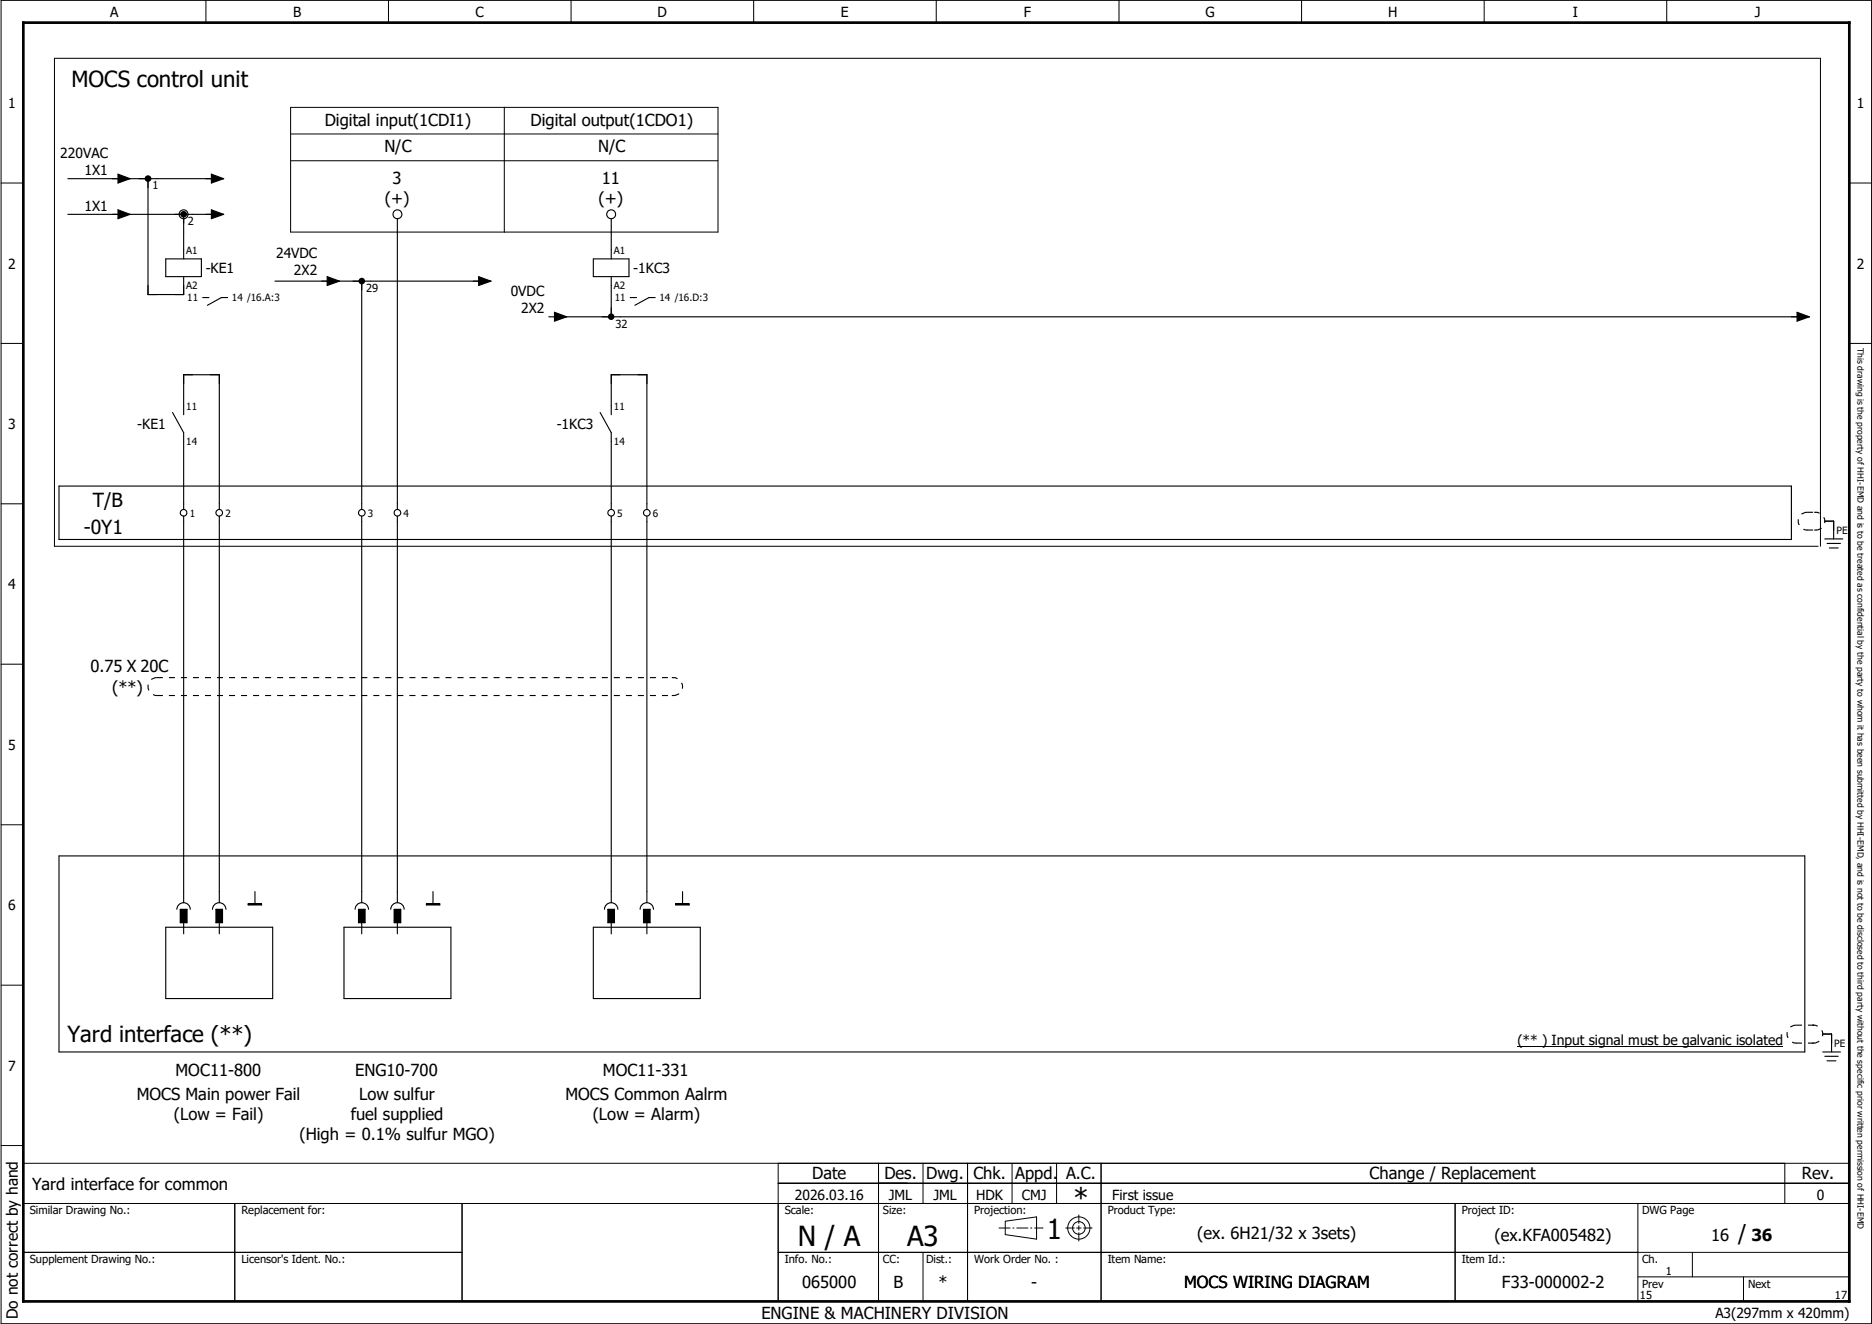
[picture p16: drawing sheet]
<svg xmlns="http://www.w3.org/2000/svg" width="420mm" height="297mm" viewBox="0 0 420 297" stroke-linecap="round" stroke-linejoin="round" font-family="sans-serif">
<defs><g id="words">
<g font-size="6.2">
<text x="240.9" y="270.9">*</text>
<text x="179.1" y="279.4">N / A</text>
<text x="203.6" y="279.4">A3</text>
<text x="234.9" y="278">1</text>
</g>
<g font-size="5">
<text x="16.1" y="19.6">MOCS control unit</text>
<text x="15.2" y="233.8">Yard interface (**)</text>
<text x="390.1" y="278.5">/</text>
</g>
<g font-size="4.3">
<text x="20.8" y="113.7">T/B</text>
<text x="18.8" y="119.8">-0Y1</text>
</g>
<g font-size="3.7">
<text x="72.9" y="28.4">Digital input(1CDI1)</text>
<text x="119.1" y="28.4">Digital output(1CDO1)</text>
<text x="86.3" y="34.2">N/C</text>
<text x="134.3" y="34.2">N/C</text>
<text x="88.1" y="41.2">3</text>
<text x="135.1" y="41.2">11</text>
<text x="86.3" y="45.8">(+)</text>
<text x="134.3" y="45.8">(+)</text>
<text x="20.3" y="150.7">0.75 X 20C</text>
<text x="25.2" y="155.4">(**)</text>
<text x="39.4" y="241.4">MOC11-800</text>
<text x="79.7" y="241.4">ENG10-700</text>
<text x="135.3" y="241.4">MOC11-331</text>
<text x="30.7" y="246.9">MOCS Main power Fail</text>
<text x="39" y="251.4">(Low = Fail)</text>
<text x="78.7" y="251.4">fuel supplied</text>
<text x="80.6" y="246.9">Low sulfur</text>
<text x="126.9" y="246.9">MOCS Common Aalrm</text>
<text x="133" y="251.4">(Low = Alarm)</text>
<text x="67.2" y="255.9">(High = 0.1% sulfur MGO)</text>
<text x="7.2" y="267">Yard interface for common</text>
<text x="182.3" y="264.5">Date</text>
<text x="198.5" y="264.5">Des. Dwg. Chk. Appd. A.C.</text>
<text x="307.4" y="264.5">Change / Replacement</text>
<text x="404.4" y="264.5">Rev.</text>
<text x="268.7" y="278">(ex. 6H21/32 x 3sets)</text>
<text x="335.4" y="278.5">(ex.KFA005482)</text>
<text x="384" y="278.5">16</text>
<text x="393.1" y="278.5">36</text>
<text x="180" y="288.9">065000</text>
<text x="200.5" y="288.9">B</text>
<text x="210.6" y="288.9">*</text>
<text x="231.5" y="288.9">-</text>
<text x="265.8" y="288.9">MOCS WIRING DIAGRAM</text>
<text x="337.1" y="288.9">F33-000002-2</text>
<text x="170.9" y="296">ENGINE &amp; MACHINERY DIVISION</text>
</g>
<text font-size="3.5" x="4" y="296" transform="rotate(-90 4 296)">Do not correct by hand</text>
<g font-size="3.1">
<text x="24.8" y="3.8">A</text>
<text x="65.8" y="3.8">B</text>
<text x="106.8" y="3.8">C</text>
<text x="147.6" y="3.8">D</text>
<text x="188.8" y="3.8">E</text>
<text x="229.8" y="3.8">F</text>
<text x="270.5" y="3.8">G</text>
<text x="311.6" y="3.8">H</text>
<text x="353" y="3.8">I</text>
<text x="393.9" y="3.8">J</text>
<text x="1.9" y="24.3">1</text>
<text x="416.7" y="24.3">1</text>
<text x="13.5" y="35.4">220VAC</text>
<text x="19" y="39.2">1X1</text>
<text x="19" y="47.3">1X1</text>
<text x="62" y="57.9">24VDC</text>
<text x="1.9" y="60.3">2</text>
<text x="46.2" y="61.3">-KE1</text>
<text x="66" y="61.6">2X2</text>
<text x="142.1" y="61.3">-1KC3</text>
<text x="416.7" y="60.3">2</text>
<text x="114.6" y="66.4">0VDC</text>
<text x="117" y="70.1">2X2</text>
<text x="1.9" y="96.3">3</text>
<text x="30.8" y="96.3">-KE1</text>
<text x="125" y="96.3">-1KC3</text>
<text x="1.9" y="132.2">4</text>
<text x="1.9" y="168.2">5</text>
<text x="1.9" y="204.2">6</text>
<text x="340.6" y="234.4">(** ) Input signal must be galvanic isolated</text>
<text x="1.9" y="240.2">7</text>
<text x="178.4" y="269.2">2026.03.16</text>
<text x="199.5" y="269.2">JML</text>
<text x="209.5" y="269.2">JML</text>
<text x="219.1" y="269.2">HDK</text>
<text x="229.4" y="269.2">CMJ</text>
<text x="249.6" y="269.2">First issue</text>
<text x="407.7" y="269.2">0</text>
<text x="385" y="295.7">A3(297mm x 420mm)</text>
</g>
<g font-size="2.5">
<text x="34.2" y="42.5">1</text>
<text x="42.2" y="50.5">2</text>
<text x="82.2" y="65.5">29</text>
<text x="138.2" y="73.5">32</text>
<text x="6.7" y="272.5">Similar Drawing No.:</text>
<text x="54.2" y="272.5">Replacement for:</text>
<text x="176.1" y="272.5">Scale:</text>
<text x="198.2" y="272.5">Size:</text>
<text x="218.6" y="272.5">Projection:</text>
<text x="248.6" y="272.5">Product Type:</text>
<text x="328.1" y="272.5">Project ID:</text>
<text x="368.6" y="272.5">DWG Page</text>
<text x="6.7" y="283.5">Supplement Drawing No.:</text>
<text x="54.2" y="283.5">Licensor's Ident. No.:</text>
<text x="176.1" y="283.5">Info. No.:</text>
<text x="198.2" y="283.5">CC:</text>
<text x="207.9" y="283.5">Dist.:</text>
<text x="218.6" y="283.5">Work Order No. :</text>
<text x="248.6" y="283.5">Item Name:</text>
<text x="328.1" y="283.5">Item Id.:</text>
<text x="368.6" y="283.5">Ch.</text>
<text x="373.9" y="286">1</text>
<text x="368.1" y="291.5">15</text>
<text x="368.6" y="289">Prev</text>
<text x="392.3" y="289">Next</text>
<text x="411.9" y="291.5">17</text>
</g>
<g font-size="2.2">
<text x="41.8" y="56.9">A1</text>
<text x="137.8" y="56.9">A1</text>
<text x="41.8" y="64.9">A2</text>
<text x="137.8" y="64.9">A2</text>
<text x="42" y="67.6">11</text>
<text x="52.1" y="67.6">14 /16.A:3</text>
<text x="138" y="67.6">11</text>
<text x="148" y="67.6">14 /16.D:3</text>
<text x="41.8" y="91.9">11</text>
<text x="137.8" y="91.9">11</text>
<text x="41.8" y="99.9">14</text>
<text x="137.8" y="99.9">14</text>
<text x="42.6" y="115.9">1</text>
<text x="50.6" y="115.9">2</text>
<text x="82.6" y="115.9">3</text>
<text x="90.6" y="115.9">4</text>
<text x="138.5" y="115.9">5</text>
<text x="146.5" y="115.9">6</text>
<text x="412.2" y="119.8">PE</text>
<text x="411.7" y="234.9">PE</text>
</g>
<text font-size="1.9" x="416.9" y="78" transform="rotate(90 416.9 78)">This drawing is the property of HHI-EMD and is to be treated as confidential by the party to whom it has been submitted by HHI-EMD, and is not to be disclosed to third party without the specific prior written permission of HHI-EMD</text>
</g></defs>
<path d="M297.3 0l-297.1 297.1M.2 226.9l99.2 70.1M.1 286.9l10.2 10.2" fill="none" stroke="#fff" stroke-width=".22"/>
<g fill="none" stroke="#000" stroke-width=".22">
<path d="M.2 .1h419.9v296.9h-419.9zM46.2 .1v5M87.2 .1v5M128.2 .1v5M169.2 .1v5M210.1 .1v5M251.2 .1v5M292.1 .1v5M333.1 .1v5M374.1 .1v5M65.2 30.1h96M65.2 36.1h96"/>
<path d="M65.2 24.1h96v28h-96zM113.2 24.1v28M.2 41.1h5M415.1 41.1h5M.2 77h5M415.1 77h5M.2 113h5M408.1 122.6h-395.9v-109.5h396.4v109.5M.2 149h5M.2 185h5M.2 221h5M340.6 234.7h59.6"/>
<path d="M.2 257h5M5.2 261h409.9M52.7 270v22M103.7 270v22M174.7 261v31M174.7 265.5h240.4M197.2 261v31M207.2 261v9M217.2 261v31M225.6 274l7.1-1v5l-7.1-1zM227.1 261v9M237.1 261v9"/>
<path d="M241.6 275.5h1M242.1 275v1M247.1 261v31M326.6 270v22M367.6 270v22h-362.4v-22h409.9M400.6 261v9M5.2 281h98.5M174.7 281h240.4M207.2 281v11M367.6 286.5h47.5M379.8 281v5.5M391.3 286.5v5.5"/>
<circle cx="242.1" cy="275.5" r="2.49"/>
<circle cx="242.2" cy="275.5" r="1.42"/>
</g>
<path d="M5.2 5.1h409.9v286.9h-409.9z" fill="none" stroke="#000" stroke-width=".6"/>
<path d="M224.1 275.5h10M239.1 275.5h2.1M242.1 276.5v2M242.1 272.5v2M243.2 275.5h1.9" fill="none" stroke="#000" stroke-width=".22" stroke-dasharray="2.6 .5 .4 .5" stroke-linecap="butt"/>
<g fill="#000">
<path d="M26.5 39.1l2.7 1-2.7 1zM47.4 39.1l2.8 1-2.8 1zM26.5 47.1l2.7 1-2.7 1zM47.4 47.1l2.8 1-2.8 1zM73.4 62.1l2.8 1-2.8 1zM107.4 62.1l2.8 1-2.8 1zM124.4 70.1l2.8 1-2.8 1zM403.3 70.1l2.8 1-2.8 1zM405.5 118.8l.2 .1-.1 .1zM407.2 118.8l.5 .1-.5 .1zM407.2 114.8l.5 .1-.5 .2zM407.5 114.9l.1-.1v.3z"/>
<path d="M35.2 155.9l.1 .1-.1 .2zM150.8 155.9l.5 .1-.5 .2zM150.8 151.9l.5 .1-.5 .1zM151.1 151.9h.1v.2zM403 233.9l.2 .1-.1 .1zM406.7 233.9l.5 .1-.5 .1zM406.7 229.9l.5 .1-.5 .1zM407 229.9h.2v.2zM234 275.4l.2 .1h-.2zM241 275.4l.2 .1h-.2zM242.1 278.3v.3zM242.1 274.3v.2z"/>
<path d="M245 275.4l.2 .1h-.2z"/>
</g>
<g fill="none" stroke="#000" stroke-width=".25">
<path d="M26.5 39.1l2.7 1-2.7 1zM47.4 39.1l2.8 1-2.8 1zM15.2 40.1h35M15.2 48.1h35M26.5 47.1l2.7 1-2.7 1zM33.2 40.1v26h8v-4M37.2 58.1h8v4h-8zM41.2 48.1v10M47.4 47.1l2.8 1-2.8 1zM89.2 49.1v65.2M133.2 58.1h8v4h-8zM137.2 49.1v9"/>
<path d="M45.5 66.8h1.4M51.1 66.8h-1.4l-3.1 1.7M61.7 63.1h48.5M73.4 62.1l2.8 1-2.8 1zM81.2 63.1v51.2M107.4 62.1l2.8 1-2.8 1zM123.2 71.1h1.2M124.4 70.1l2.8 1-2.8 1zM125.2 71.1h280.9M137.2 62.1v9M141.5 66.8h1.4M147.1 66.8h-1.4l-3.2 1.7"/>
<path d="M403.3 70.1l2.8 1-2.8 1zM38.7 92.5l2.5 4.6v17.2M41.2 93v-8.9h8v30.2M134.7 92.5l2.5 4.6v17.2M137.2 93v-8.9h8v30.2M13.2 109.1h388.9v11.9h-388.9zM41.2 115.8v86.7M49.2 115.8v86.7M81.2 115.8v86.7M89.2 115.8v86.7M137.2 115.8v86.7M145.2 115.8v86.7"/>
<path d="M409.6 116.9h2v4M409.6 120.9h4M410.1 121.9h3M410.6 122.9h2M13.2 192h391.9v44h-391.9zM37.2 208h24v16h-24zM39.7 204a1.5 1.5 0 0 1 1.5-1.5 1.5 1.5 0 0 1 1.5 1.5M40.5 204h1.5v3h-1.5zM41.2 207v2.5M47.7 204a1.5 1.5 0 0 1 1.5-1.5 1.5 1.5 0 0 1 1.5 1.5M48.5 204h1.4v3h-1.4zM49.2 207v2.5"/>
<path d="M55.7 202.8h3v.2h-3zM55.7 202.9h3M57.2 200v2.8M77.2 208h24v16h-24zM79.7 204a1.5 1.5 0 0 1 1.5-1.5 1.5 1.5 0 0 1 1.5 1.5M80.5 204h1.4v3h-1.4zM81.2 207v2.5M87.7 204a1.5 1.5 0 0 1 1.5-1.5 1.5 1.5 0 0 1 1.5 1.5M88.5 204h1.4v3h-1.4zM89.2 207v2.5M95.7 202.8h3v.2h-3zM95.7 202.9h3"/>
<path d="M97.2 200v2.8M133.2 208h24v16h-24zM135.7 204a1.5 1.5 0 0 1 1.5-1.5 1.5 1.5 0 0 1 1.5 1.5M136.4 204h1.5v3h-1.5zM137.2 207v2.5M143.7 204a1.5 1.5 0 0 1 1.5-1.5 1.5 1.5 0 0 1 1.5 1.5M144.4 204h1.5v3h-1.5zM145.2 207v2.5M151.7 202.8h3v.2h-3zM151.7 202.9h3M153.2 200v2.8M409.1 232h2v4"/>
<path d="M409.1 236h4M409.6 237h3M410.1 238h2"/>
<circle cx="41.2" cy="48.1" r=".99"/>
<circle cx="89.2" cy="48.1" r="1"/>
<circle cx="137.2" cy="48.1" r=".99"/>
<circle cx="41.2" cy="115" r=".74"/>
<circle cx="49.2" cy="115" r=".74"/>
<circle cx="81.2" cy="115" r=".74"/>
<circle cx="89.2" cy="115" r=".75"/>
<circle cx="137.2" cy="115" r=".74"/>
<circle cx="145.2" cy="115" r=".74"/>
</g>
<path d="M405.6 118.9h2M405.6 114.9h2M405.6 114.9a1.99 1.99 0 0 0-2 2 1.99 1.99 0 0 0 2 2M407.6 118.9a1.99 1.99 0 0 0 2-2 1.99 1.99 0 0 0-2-2M35.2 156h116M35.2 152h116M35.2 152a2.01 2.01 0 0 0-2 2 2.01 2.01 0 0 0 2 2M151.2 156a2.01 2.01 0 0 0 2-2 2.01 2.01 0 0 0-2-2M403.1 234h4M403.1 230h4M403.1 230a2.01 2.01 0 0 0-2 2 2.01 2.01 0 0 0 2 2M407.1 234a2.01 2.01 0 0 0 2-2 2.01 2.01 0 0 0-2-2" fill="none" stroke="#000" stroke-width=".25" stroke-dasharray="1.3 1.3" stroke-linecap="butt"/>
<g fill="#000">
<path d="M32.7 39.5a.76 .76 0 0 1 .8-.1 .76 .76 0 0 1 .5 .7h-.8h.8a.75 .75 0 0 1-1.1 .7 .75 .75 0 0 1-.2-1.3z" fill-rule="evenodd"/>
<path d="M40.7 47.6a.76 .76 0 0 1 .8-.2 .76 .76 0 0 1 .5 .7h-.8h.8a.75 .75 0 0 1-1.1 .7 .75 .75 0 0 1-.2-1.2z" fill-rule="evenodd"/>
<path d="M80.7 62.5a.74 .74 0 0 1 .8-.1 .74 .74 0 0 1 .4 .7h-.7h.7a.74 .74 0 0 1-1 .6 .74 .74 0 0 1-.2-1.2z" fill-rule="evenodd"/>
<path d="M136.7 70.5a.73 .73 0 0 1 .8-.1 .73 .73 0 0 1 .4 .7h-.7h.7a.74 .74 0 0 1-1 .6 .74 .74 0 0 1-.2-1.2z" fill-rule="evenodd"/>
<path d="M40.5 204h1.5v3h-1.5z" fill-rule="evenodd"/>
<path d="M48.5 204h1.4v3h-1.4z" fill-rule="evenodd"/>
<path d="M80.5 204h1.4v3h-1.4z" fill-rule="evenodd"/>
<path d="M88.5 204h1.4v3h-1.4z" fill-rule="evenodd"/>
<path d="M136.4 204h1.5v3h-1.5z" fill-rule="evenodd"/>
<path d="M144.4 204h1.5v3h-1.5z" fill-rule="evenodd"/>
</g>
<use href="#words"/>
</svg>
